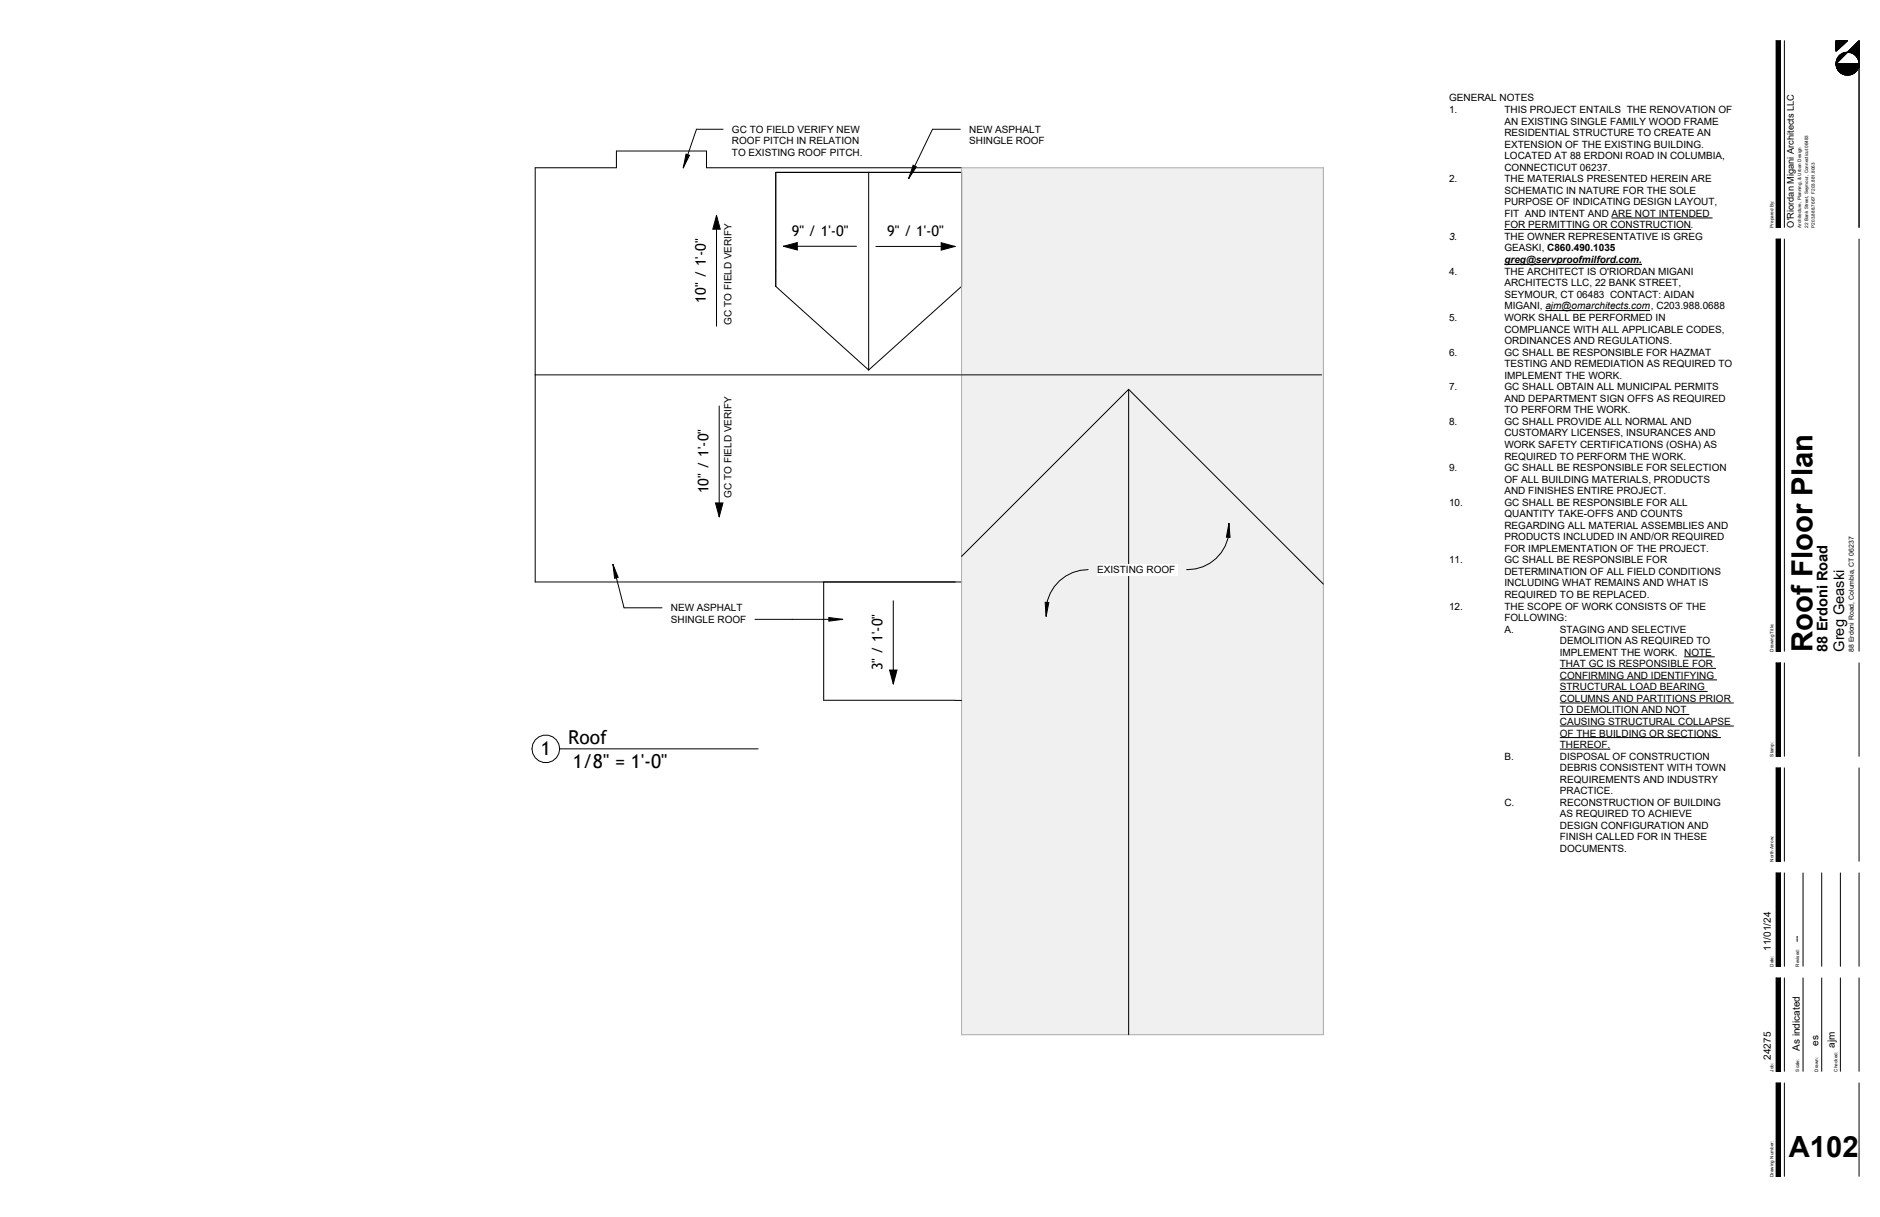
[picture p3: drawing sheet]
<svg xmlns="http://www.w3.org/2000/svg" width="432mm" height="279mm" viewBox="0 0 432 279" stroke-linecap="round" stroke-linejoin="round" font-family="sans-serif">
<defs><g id="words">
<g font-size="6.7">
<text x="416.3" y="149.7" transform="rotate(-90 416.3 149.7)">Roof Floor Plan</text>
<text x="410.8" y="265.6">A102</text>
</g>
<g font-size="4.4">
<text x="124.2" y="173.4">1</text>
<text x="130.5" y="170.9">Roof</text>
<text x="131.6" y="176.3">1/8&quot; = 1'-0&quot;</text>
</g>
<g font-size="3.4">
<text x="181.9" y="54.1">9&quot; / 1'-0&quot;</text>
<text x="203.8" y="54.2">9&quot; / 1'-0&quot;</text>
<text x="162.1" y="69.5" transform="rotate(-90 162.1 69.5)">10&quot; / 1'-0&quot;</text>
<text x="162.7" y="113.3" transform="rotate(-90 162.7 113.3)">10&quot; / 1'-0&quot;</text>
<text x="419.7" y="149.7" transform="rotate(-90 419.7 149.7)">88 Erdoni Road</text>
<text x="423.6" y="149.7" transform="rotate(-90 423.6 149.7)">Greg Geaski</text>
<text x="202.7" y="154" transform="rotate(-90 202.7 154)">3&quot; / 1'-0&quot;</text>
</g>
<g font-size="2.3">
<text x="332.8" y="23.3">GENERAL NOTES</text>
<text x="332.8" y="25.9">1.</text>
<text x="345.5" y="25.9">THIS PROJECT ENTAILS THE RENOVATION OF</text>
<text x="345.5" y="28.6">AN EXISTING SINGLE FAMILY WOOD FRAME</text>
<text x="168.1" y="30.5">GC TO FIELD VERIFY NEW</text>
<text x="168.1" y="33.1">ROOF PITCH IN RELATION</text>
<text x="168.1" y="35.8">TO EXISTING ROOF PITCH.</text>
<text x="222.6" y="30.5">NEW ASPHALT</text>
<text x="222.6" y="33.1">SHINGLE ROOF</text>
<text x="345.5" y="31.3">RESIDENTIAL STRUCTURE TO CREATE AN</text>
<text x="345.5" y="33.9">EXTENSION OF THE EXISTING BUILDING.</text>
<text x="332.8" y="41.9">2.</text>
<text x="345.5" y="36.6">LOCATED AT 88 ERDONI ROAD IN COLUMBIA,</text>
<text x="345.5" y="39.2">CONNECTICUT 06237.</text>
<text x="345.5" y="41.9">THE MATERIALS PRESENTED HEREIN ARE</text>
<text x="345.5" y="44.5">SCHEMATIC IN NATURE FOR THE SOLE</text>
<text x="345.5" y="47.2">PURPOSE OF INDICATING DESIGN LAYOUT,</text>
<text x="345.5" y="49.8">FIT AND INTENT AND ARE NOT INTENDED</text>
<text x="345.5" y="52.5">FOR PERMITTING OR CONSTRUCTION</text>
<text x="388.3" y="52.5">.</text>
<text x="332.8" y="55.1">3.</text>
<text x="345.5" y="55.1">THE OWNER REPRESENTATIVE IS GREG</text>
<text x="345.5" y="57.8">GEASKI,</text>
<text x="355.3" y="57.8">C860.490.1035</text>
<text x="332.8" y="63.1">4.</text>
<text x="345.5" y="60.5">greg@servproofmilford.com.</text>
<text x="345.5" y="63.1">THE ARCHITECT IS O'RIORDAN MIGANI</text>
<text x="345.5" y="65.8">ARCHITECTS LLC, 22 BANK STREET,</text>
<text x="345.5" y="68.4">SEYMOUR, CT 06483 CONTACT: AIDAN</text>
<text x="345.5" y="71.1">MIGANI,</text>
<text x="354.9" y="71.1">ajm@omarchitects.com</text>
<text x="379.2" y="71.1">, C203.988.0688</text>
<text x="168" y="74.6" transform="rotate(-90 168 74.6)">GC TO FIELD VERIFY</text>
<text x="332.8" y="73.7">5.</text>
<text x="345.5" y="73.7">WORK SHALL BE PERFORMED IN</text>
<text x="345.5" y="76.4">COMPLIANCE WITH ALL APPLICABLE CODES,</text>
<text x="332.8" y="81.7">6.</text>
<text x="345.5" y="79">ORDINANCES AND REGULATIONS.</text>
<text x="345.5" y="81.7">GC SHALL BE RESPONSIBLE FOR HAZMAT</text>
<text x="332.8" y="89.6">7.</text>
<text x="345.5" y="84.3">TESTING AND REMEDIATION AS REQUIRED TO</text>
<text x="345.5" y="87">IMPLEMENT THE WORK.</text>
<text x="345.5" y="89.6">GC SHALL OBTAIN ALL MUNICIPAL PERMITS</text>
<text x="345.5" y="92.3">AND DEPARTMENT SIGN OFFS AS REQUIRED</text>
<text x="345.5" y="94.9">TO PERFORM THE WORK.</text>
<text x="332.8" y="97.6">8.</text>
<text x="345.5" y="97.6">GC SHALL PROVIDE ALL NORMAL AND</text>
<text x="345.5" y="100.2">CUSTOMARY LICENSES, INSURANCES AND</text>
<text x="345.5" y="102.9">WORK SAFETY CERTIFICATIONS (OSHA) AS</text>
<text x="345.5" y="105.5">REQUIRED TO PERFORM THE WORK.</text>
<text x="332.8" y="108.2">9.</text>
<text x="345.5" y="108.2">GC SHALL BE RESPONSIBLE FOR SELECTION</text>
<text x="345.5" y="110.8">OF ALL BUILDING MATERIALS, PRODUCTS</text>
<text x="345.5" y="113.5">AND FINISHES ENTIRE PROJECT.</text>
<text x="168" y="114.3" transform="rotate(-90 168 114.3)">GC TO FIELD VERIFY</text>
<text x="332.8" y="116.1">10.</text>
<text x="345.5" y="116.1">GC SHALL BE RESPONSIBLE FOR ALL</text>
<text x="345.5" y="118.8">QUANTITY TAKE-OFFS AND COUNTS</text>
<text x="345.5" y="121.4">REGARDING ALL MATERIAL ASSEMBLIES AND</text>
<text x="345.5" y="124.1">PRODUCTS INCLUDED IN AND/OR REQUIRED</text>
<text x="252" y="131.6">EXISTING ROOF</text>
<text x="332.8" y="129.4">11.</text>
<text x="345.5" y="126.7">FOR IMPLEMENTATION OF THE PROJECT.</text>
<text x="345.5" y="129.4">GC SHALL BE RESPONSIBLE FOR</text>
<text x="345.5" y="132">DETERMINATION OF ALL FIELD CONDITIONS</text>
<text x="345.5" y="134.7">INCLUDING WHAT REMAINS AND WHAT IS</text>
<text x="345.5" y="137.3">REQUIRED TO BE REPLACED.</text>
<text x="154.1" y="140.4">NEW ASPHALT</text>
<text x="154.1" y="143">SHINGLE ROOF</text>
<text x="332.8" y="140">12.</text>
<text x="345.5" y="140">THE SCOPE OF WORK CONSISTS OF THE</text>
<text x="345.5" y="142.6">FOLLOWING:</text>
<text x="345.5" y="145.3">A.</text>
<text x="358.3" y="145.3">STAGING AND SELECTIVE</text>
<text x="358.3" y="147.9">DEMOLITION AS REQUIRED TO</text>
<text x="358.3" y="153.2">THAT GC IS RESPONSIBLE FOR</text>
<text x="358.3" y="155.9">CONFIRMING AND IDENTIFYING</text>
<text x="358.3" y="150.6">IMPLEMENT THE WORK.</text>
<text x="386.8" y="150.6">NOTE</text>
<text x="358.3" y="158.5">STRUCTURAL LOAD BEARING</text>
<text x="358.3" y="161.2">COLUMNS AND PARTITIONS PRIOR</text>
<text x="358.3" y="163.8">TO DEMOLITION AND NOT</text>
<text x="358.3" y="166.5">CAUSING STRUCTURAL COLLAPSE</text>
<text x="358.3" y="169.1">OF THE BUILDING OR SECTIONS</text>
<text x="358.3" y="171.8">THEREOF.</text>
<text x="345.5" y="174.4">B.</text>
<text x="358.3" y="174.4">DISPOSAL OF CONSTRUCTION</text>
<text x="358.3" y="177.1">DEBRIS CONSISTENT WITH TOWN</text>
<text x="358.3" y="179.7">REQUIREMENTS AND INDUSTRY</text>
<text x="345.5" y="185">C.</text>
<text x="358.3" y="182.4">PRACTICE.</text>
<text x="358.3" y="185">RECONSTRUCTION OF BUILDING</text>
<text x="358.3" y="187.7">AS REQUIRED TO ACHIEVE</text>
<text x="358.3" y="190.3">DESIGN CONFIGURATION AND</text>
<text x="358.3" y="193">FINISH CALLED FOR IN THESE</text>
<text x="358.3" y="195.6">DOCUMENTS.</text>
<text x="406.7" y="218.3" transform="rotate(-90 406.7 218.3)">11/01/24</text>
<text x="413.4" y="216.4" transform="rotate(-90 413.4 216.4)">--</text>
<text x="406.7" y="243.4" transform="rotate(-90 406.7 243.4)">24275</text>
<text x="413.4" y="241.3" transform="rotate(-90 413.4 241.3)">As indicated</text>
<text x="417.7" y="240.2" transform="rotate(-90 417.7 240.2)">es</text>
<text x="421.4" y="240.7" transform="rotate(-90 421.4 240.7)">ajm</text>
</g>
<text font-size="2.1" x="412" y="52.3" transform="rotate(-90 412 52.3)">O'Riordan Migani Architects LLC</text>
<text font-size="1.6" x="425.8" y="149.7" transform="rotate(-90 425.8 149.7)">88 Erdoni Road, Columbia, CT 06237</text>
<g font-size="1.1">
<text x="407.3" y="52.3" transform="rotate(-90 407.3 52.3)">Prepared By:</text>
<text x="413.7" y="52.3" transform="rotate(-90 413.7 52.3)">Architecture, Planning, &amp; Urban Design</text>
<text x="415.3" y="52.3" transform="rotate(-90 415.3 52.3)">22 Bank Street, Seymour, Connecticut 06483</text>
<text x="416.9" y="52.3" transform="rotate(-90 416.9 52.3)">P203.888.7667 F203.881.8063</text>
<text x="407.3" y="149.7" transform="rotate(-90 407.3 149.7)">Drawing Title:</text>
<text x="407.3" y="173.7" transform="rotate(-90 407.3 173.7)">Stamp:</text>
<text x="407.3" y="197.9" transform="rotate(-90 407.3 197.9)">North Arrow:</text>
<text x="407.3" y="222" transform="rotate(-90 407.3 222)">Date:</text>
<text x="413.2" y="222" transform="rotate(-90 413.2 222)">Revised:</text>
<text x="407.3" y="246.1" transform="rotate(-90 407.3 246.1)">Job:</text>
<text x="413.2" y="246.1" transform="rotate(-90 413.2 246.1)">Scale:</text>
<text x="417.6" y="246.1" transform="rotate(-90 417.6 246.1)">Drawn:</text>
<text x="422" y="246.1" transform="rotate(-90 422 246.1)">Checked:</text>
<text x="407.3" y="270.3" transform="rotate(-90 407.3 270.3)">Drawing Number:</text>
</g>
</g></defs>
<path d="M220.9 38.5h83.1v199.1h-83.1z" fill="#f0f0f0"/>
<path d="M178.2 39.6h42.7v26.2l-21.4 19.2-21.3-19.2zM199.5 39.6v45.4M220.9 38.5h-58.6v-3.8h-20.7v3.8h-18.7v95.2h98M122.9 86.1h180.7M259.2 89.4l-38.3 38.4M259.2 89.4l44.8 44.7M259.2 89.4v148.2M189.2 133.7v27.1l31.7 .1" fill="none" stroke="#000" stroke-width=".23"/>
<path d="M220.9 38.5h83.1v199.1h-83.1z" fill="none" stroke="#aaa" stroke-width=".23"/>
<path d="M158.8 54.5h4.3v15h-4.3z" fill="#fff"/>
<path d="M164.6 49.5l.8 3.1h-1.7z" fill="#000"/>
<path d="M164.6 49.5l.8 3.1h-1.7zM164.6 49.5v25.4" fill="none" stroke="#000" stroke-width=".23"/>
<path d="M159.4 98.3h4.3v15h-4.3z" fill="#fff"/>
<path d="M164.3 115.5h1.7l-.8 3.2z" fill="#000"/>
<path d="M165.2 93.2v25.5M164.3 115.5h1.7l-.8 3.2z" fill="none" stroke="#000" stroke-width=".23"/>
<path d="M181.9 50.8h13.1v4.2h-13.1z" fill="#fff"/>
<path d="M179.9 56.6l3.2-.9v1.7z" fill="#000"/>
<path d="M179.9 56.6l3.2-.9v1.7zM179.9 56.6h16.8" fill="none" stroke="#000" stroke-width=".23"/>
<path d="M203.8 50.8h13.2v4.3h-13.2z" fill="#fff"/>
<path d="M216.2 55.7l3.2 .9-3.2 .8z" fill="#000"/>
<path d="M201.2 56.6h18.2M216.2 55.7l3.2 .9-3.2 .8z" fill="none" stroke="#000" stroke-width=".23"/>
<path d="M199.4 140.8h4.3v13.2h-4.3z" fill="#fff"/>
<path d="M282.3 120.2l.2 3.2h-.8zM204.3 153.9h1.7l-.8 3.2zM240.1 138.3l.8 .1-.6 3.1z" fill="#000"/>
<path d="M205.2 138v19.1M240.1 138.3l.8 .1-.6 3.1zM249.9 130.8a9.7 9.7 0 0 0-9.6 10.7M282.3 120.2l.2 3.2h-.8zM282.3 120.2a9.5 9.5 0 0 1-9.7 10.6M204.3 153.9h1.7l-.8 3.2z" fill="none" stroke="#000" stroke-width=".23"/>
<path d="M252 129.5h18.5v2.6h-18.5z" fill="#fff"/>
<path d="M140.8 129.6l1.2 3-.8 .2zM140.8 129.6l2.5 10h8.7M173.4 142.2h20.1M190.4 141.8l3.1 .4-3.1 .5z" fill="none" stroke="#000" stroke-width=".23"/>
<path d="M140.8 129.6l1.2 3-.8 .2zM190.4 141.8l3.1 .4-3.1 .5z" fill="#000"/>
<g fill="#fff">
<path d="M154.1 138.3h17.3v2.6h-17.3z"/>
<path d="M154.1 140.9h17.3v2.7h-17.3z"/>
</g>
<path d="M209.7 37.9l.8 .4-1.8 2.7z" fill="#000"/>
<path d="M209.7 37.9l.8 .4-1.8 2.7zM220.6 29.7h-6.4l-5.5 11.3" fill="none" stroke="#000" stroke-width=".23"/>
<g fill="#fff">
<path d="M222.6 28.4h17.3v2.6h-17.3z"/>
<path d="M222.6 31h17.3v2.7h-17.3z"/>
<path d="M165.9 91.1h2.7v23.2h-2.7z"/>
<path d="M165.9 51.3h2.7v23.3h-2.7z"/>
</g>
<path d="M157.6 35.4l.8 .3-1.5 2.8z" fill="#000"/>
<path d="M157.6 35.4l.8 .3-1.5 2.8zM166.1 29.7h-6.1l-3.1 8.8" fill="none" stroke="#000" stroke-width=".23"/>
<g fill="#fff">
<path d="M168.1 28.4h30.2v2.6h-30.2z"/>
<path d="M168.1 31h29.8v2.7h-29.8z"/>
<path d="M168.1 33.7h29.9v2.6h-29.9z"/>
<path d="M332.8 23.8h12.7v15.9h-12.7z"/>
<path d="M332.8 39.7h12.7v13.3h-12.7z"/>
<path d="M332.8 53h12.7v8h-12.7z"/>
<path d="M332.8 61h12.7v10.6h-12.7z"/>
<path d="M332.8 71.6h12.7v8h-12.7z"/>
<path d="M332.8 79.6h12.7v7.9h-12.7z"/>
<path d="M332.8 87.5h12.7v8h-12.7z"/>
<path d="M332.8 95.5h12.7v10.6h-12.7z"/>
<path d="M332.8 106.1h12.7v7.9h-12.7z"/>
<path d="M332.8 114h12.7v13.3h-12.7z"/>
<path d="M332.8 127.3h12.7v10.6h-12.7z"/>
<path d="M332.8 137.9h12.7v5.3h-12.7z"/>
<path d="M345.5 143.2h12.8v29.1h-12.8z"/>
<path d="M345.5 172.3h12.8v10.6h-12.8z"/>
<path d="M345.5 182.9h12.8v13.3h-12.8z"/>
<path d="M332.8 21.2h19.5v2.6h-19.5z"/>
<path d="M345.5 23.8h52.3v2.7h-52.3z"/>
<path d="M345.5 26.5h50v2.6h-50z"/>
<path d="M345.5 29.1h48v2.7h-48z"/>
<path d="M345.5 31.8h46.3v2.6h-46.3z"/>
<path d="M345.5 34.4h51.3v2.7h-51.3z"/>
<path d="M345.5 37.1h24.3v2.6h-24.3z"/>
<path d="M345.5 39.7h48.1v2.7h-48.1z"/>
<path d="M345.5 42.4h44.6v2.6h-44.6z"/>
<path d="M345.5 45h49.4v2.7h-49.4z"/>
<path d="M345.5 47.7h24.6v2.6h-24.6z"/>
<path d="M370.1 47.7h23.2v2.6h-23.2z"/>
<path d="M345.5 50.3h42.8v2.7h-42.8z"/>
<path d="M388.3 50.3h1.3v2.7h-1.3z"/>
<path d="M345.5 53h46.4v2.6h-46.4z"/>
<path d="M345.5 55.6h9.8v2.8h-9.8z"/>
<path d="M355.3 55.6h16.9v2.8h-16.9z"/>
<path d="M345.5 58.4h31.6v2.6h-31.6z"/>
<path d="M345.5 61h44v2.7h-44z"/>
<path d="M345.5 63.7h41.2v2.6h-41.2z"/>
<path d="M345.5 66.3h44.3v2.7h-44.3z"/>
<path d="M345.5 69h9.4v2.6h-9.4z"/>
<path d="M354.9 69h24.3v2.6h-24.3z"/>
<path d="M379.2 69h16.9v2.6h-16.9z"/>
<path d="M345.5 71.6h37.9v2.7h-37.9z"/>
<path d="M345.5 74.3h51.3v2.6h-51.3z"/>
<path d="M345.5 76.9h38.5v2.7h-38.5z"/>
<path d="M345.5 79.6h48.1v2.6h-48.1z"/>
<path d="M345.5 82.2h52.3v2.7h-52.3z"/>
<path d="M345.5 84.9h27.3v2.6h-27.3z"/>
<path d="M345.5 87.5h49.7v2.7h-49.7z"/>
<path d="M345.5 90.2h51.4v2.6h-51.4z"/>
<path d="M345.5 92.8h29.9v2.7h-29.9z"/>
<path d="M345.5 95.5h43.6v2.6h-43.6z"/>
<path d="M345.5 98.1h49.1v2.7h-49.1z"/>
<path d="M345.5 100.8h49.7v2.6h-49.7z"/>
<path d="M345.5 103.4h42.6v2.7h-42.6z"/>
<path d="M345.5 106.1h51.6v2.6h-51.6z"/>
<path d="M345.5 108.7h47.7v2.7h-47.7z"/>
<path d="M345.5 111.4h37.7v2.6h-37.7z"/>
<path d="M345.5 114h42.7v2.7h-42.7z"/>
<path d="M345.5 116.7h41.6v2.6h-41.6z"/>
<path d="M345.5 119.3h51.9v2.7h-51.9z"/>
<path d="M345.5 122h51.1v2.6h-51.1z"/>
<path d="M345.5 124.6h47v2.7h-47z"/>
<path d="M345.5 127.3h38v2.6h-38z"/>
<path d="M345.5 129.9h50.2v2.7h-50.2z"/>
<path d="M345.5 132.6h47.8v2.6h-47.8z"/>
<path d="M345.5 135.2h33.3v2.7h-33.3z"/>
<path d="M345.5 137.9h47.2v2.6h-47.2z"/>
<path d="M345.5 140.5h14.6v2.7h-14.6z"/>
<path d="M358.3 143.2h29.6v2.6h-29.6z"/>
<path d="M358.3 145.8h35.1v2.7h-35.1z"/>
<path d="M358.3 148.5h28.5v2.6h-28.5z"/>
<path d="M386.8 148.5h7v2.6h-7z"/>
<path d="M358.3 151.1h35.7v2.7h-35.7z"/>
<path d="M358.3 153.8h35.9v2.6h-35.9z"/>
<path d="M358.3 156.4h33.8v2.7h-33.8z"/>
<path d="M358.3 159.1h39.5v2.6h-39.5z"/>
<path d="M358.3 161.7h29.6v2.7h-29.6z"/>
<path d="M358.3 164.4h39.5v2.6h-39.5z"/>
<path d="M358.3 167h36.9v2.7h-36.9z"/>
<path d="M358.3 169.7h11.6v2.6h-11.6z"/>
<path d="M358.3 172.3h34.9v2.7h-34.9z"/>
<path d="M358.3 175h39.1v2.6h-39.1z"/>
<path d="M358.3 177.6h36.9v2.7h-36.9z"/>
<path d="M358.3 180.3h12.2v2.6h-12.2z"/>
<path d="M358.3 182.9h37.5v2.7h-37.5z"/>
<path d="M358.3 185.6h30.9v2.6h-30.9z"/>
<path d="M358.3 188.2h34.7v2.7h-34.7z"/>
<path d="M358.3 190.9h34.3v2.6h-34.3z"/>
<path d="M358.3 193.5h15.4v2.7h-15.4z"/>
</g>
<g fill="none" stroke="#000" stroke-width=".23">
<path d="M407.9 9.3h1v42.9h-1zM409.8 9.3v42.9M421.7 14.6a2.65 2.65 0 0 0 2.6 2.7 2.65 2.65 0 0 0 2.7-2.7M421.7 14.6l5.3-5.3v42.9M421.7 14.6h5.3M421.7 9.4h2.6l-2.6 2.4v-2.3h2.5M421.7 10.9h1M421.7 9.6h2.4M421.7 9.3h2.6M421.7 14.7h5.3M421.7 14.8h5.3M421.7 14.9h5.3"/>
<path d="M421.7 15h5.3M421.7 15.1h5.3M421.8 15.2h5.2M421.8 15.3h5.2M421.8 15.4h5.2M421.8 15.5h5.2M421.9 15.6h4.9M421.9 15.7h4.9M421.9 14.4h-.2M421.9 11.6h-.2M421.9 15.8h4.8M422 15.8h4.7"/>
<path d="M422 14.4h-.3M422 11.5l-.3 .1M422 15.9h4.7M422 14.3h-.3M422 15.9h4.6M422.1 11.5h-.4M422.1 16h4.5M422.1 13.3h1M422.1 14.2l-.4 .1M422.1 16.1h4.5M422.1 11.4h-.4M422.2 16.1h4.3"/>
<path d="M422.2 14.2h-.5M422.2 11.4h-.5M422.2 16.2h4.3M422.2 14.1h-.5M422.2 11.3h-.5M422.3 14.1h-.5M422.3 16.3h4.1M422.3 11.2l-.6 .1M422.3 16.4h4.1M422.3 14h-.5M422.4 11.2h-.7M422.4 16.4h3.9"/>
<path d="M422.4 13.9l-.6 .1M422.4 16.5h3.8M422.4 11.1h-.7M422.4 13.9h-.6M422.5 16.5h3.7M422.5 11.1h-.8M422.5 13.8l-.7 .1M422.6 16.6h3.5M422.6 11h-.9M422.6 13.8h-.8M422.6 13.7h-.7M422.6 10.9l-.9 .1"/>
<path d="M422.7 13.6l-.8 .1M422.7 10.9h-1M422.7 16.7h3.3M422.7 13.6h-.8M422.8 16.8h3.1M422.8 10.8h-1.1M422.8 13.5l-.9 .1M422.8 10.7l-1.1 .1M422.9 16.8h2.9M422.9 13.5h-.9M422.9 10.7h-1.2M422.9 13.4h-.9"/>
<path d="M422.9 16.9h2.8M423 10.6h-1.3M423 13.4h-1M423 16.9h2.7M423 13.3h-1M423.1 17h2.5M423.1 10.5h-1.4M423.1 13.2h-1M423.2 10.4l-1.5 .1M423.2 13.1l-1.1 .1M423.2 17h2.3M423.2 10.4h-1.5"/>
<path d="M423.2 13.1h-1M423.3 10.3l-1.6 .1M423.3 13l-1.1 .1M423.3 17.1h2M423.4 10.3h-1.7M423.4 13h-1.1M423.4 10.2h-1.7M423.4 12.9h-1.1M423.5 10.1l-1.8 .1M423.5 12.9h-1.1M423.5 17.1h1.7M423.5 12.8h-1.1"/>
<path d="M423.5 10.1h-1.8M423.6 12.7l-1.1 .1M423.6 10l-1.9 .1M423.7 12.7h-1.2M423.7 10h-2M423.7 17.2h1.3M423.7 12.6h-1.1M423.7 9.9h-2M423.7 12.1h.6M423.8 12.6h-1.1M423.8 9.9h-2.1M423.8 12.5h-1.1"/>
<path d="M423.9 9.8h-2.2M423.9 12.4l-1.1 .1M423.9 9.7l-2.2 .1M423.9 12.4h-1M424 9.7h-2.3M424 12.3l-1 .1M424 9.6h-2.3M424.1 12.3h-1M424.1 12.2h-.9M424.1 9.5l-2.4 .1M424.2 12.1l-.8 .1M424.2 12.1h-.7"/>
<path d="M424.3 9.4h-2.6M424.3 12h-.4M424.3 12a2.65 2.65 0 0 0-2.6 2.6M424.3 12a2.65 2.65 0 0 1 2.7 2.6M424.4 11.9h2.6M424.5 11.9h2.5M424.5 11.8h2.5M424.6 11.7h2.4M424.6 12h2.4M424.7 11.7h2.3M424.7 11.6h2.3M424.8 11.6h2.2"/>
<path d="M424.8 11.5h2.2M424.9 11.4h2.1M425 12.1h2M425 11.3h2M425.1 12.1h1.9M425.1 11.3h1.9M425.1 11.2h1.9M425.2 11.1h1.8M425.2 12.1h1.8M425.3 11h1.7M425.4 11h1.6M425.4 12.2h1.6"/>
<path d="M425.4 10.9h1.6M425.5 10.9h1.5M425.5 10.8h1.5M425.5 12.3h1.5M425.6 10.8h1.4M425.6 10.7h1.4M425.6 12.3h1.4M425.7 10.6h1.3M425.7 12.4h1.3M425.8 10.5h1.2M425.8 12.4h1.2M425.9 10.5h1.1"/>
<path d="M425.9 12.5h1.1M425.9 10.4h1.1M426 10.4h1M426 12.6h1M426 10.3h1M426.1 12.6h.9M426.1 10.2h.9M426.1 12.7h.9M426.2 10.2h.8M426.2 12.7h.8M426.2 10.1h.8M426.2 12.8h.8"/>
<path d="M426.3 10.1h.7M426.3 12.9h.7M426.3 10h.7M426.4 12.9h.6M426.4 9.9h.6M426.4 13h.6M426.5 13.1h.5M426.5 9.8h.5M426.6 9.8h.4M426.6 13.2h.4M426.6 13.3h.4M426.6 9.7h.4"/>
<path d="M426.7 13.4h.3M426.7 9.6h.3M426.7 13.5h.3M426.8 9.6h.2M426.8 13.6h.2M426.8 13.7h.2M345.5 52.7h42.9M370.1 50.1h23.2M407.9 54.9h1v94.6h-1zM409.8 54.9v94.6M427 54.9v94.6M354.9 71.3h24.1"/>
<path d="M358.3 153.5h35.8M358.3 156.1h36.1M358.3 158.8h33.9M386.8 150.8h7M407.9 152.2h1v21.5h-1zM409.8 152.2v21.5M427 152.2v21.5M358.3 161.4h39.9M358.3 164.1h29.7M358.3 166.7h39.9M358.3 169.4h37M358.3 172h11.6"/>
<path d="M407.9 176.3h1v21.5h-1zM409.8 176.3v21.5M427 176.3v21.5M407.9 200.5h1v21.4h-1zM409.8 200.5v21.4M414.1 200.5v21.4M418.4 200.5v21.4M422.7 200.5v21.4M427 200.5v21.4M407.9 224.6h1v21.4h-1zM409.8 224.6v21.4M414.1 224.6v21.4"/>
<path d="M418.4 224.6v21.4M422.7 224.6v21.4M427 224.6v21.4M407.9 248.7h1v21.4h-1zM409.8 248.7v21.4M427 248.7v21.4"/>
</g>
<path d="M345.5 60.7h31.6" fill="none" stroke="#000" stroke-width=".27"/>
<path d="M407.9 9.3h1v42.9h-1zM407.9 54.9h1v94.6h-1zM407.9 152.2h1v21.5h-1zM407.9 176.3h1v21.5h-1zM407.9 200.5h1v21.4h-1zM407.9 224.6h1v21.4h-1zM407.9 248.7h1v21.4h-1z" fill="#000"/>
<g fill="#fff">
<path d="M406.3 262.3h1.2v8h-1.2z"/>
<path d="M406.3 244.1h1.2v2h-1.2z"/>
<path d="M412.2 243.2h1.2v2.9h-1.2z"/>
<path d="M416.6 242.8h1.2v3.3h-1.2z"/>
<path d="M421.1 241.6h1.1v4.5h-1.1z"/>
<path d="M406.3 219.5h1.2v2.5h-1.2z"/>
<path d="M412.2 218h1.2v4h-1.2z"/>
<path d="M406.3 192.2h1.2v5.7h-1.2z"/>
<path d="M406.3 170.4h1.2v3.3h-1.2z"/>
<path d="M406.3 143.4h1.2v6.3h-1.2z"/>
<path d="M406.3 46.2h1.2v6.1h-1.2z"/>
<path d="M410.1 21.8h2.4v30.5h-2.4z"/>
<path d="M414.3 31.5h1.2v20.8h-1.2z"/>
<path d="M412.7 34.4h1.2v17.9h-1.2z"/>
<path d="M415.9 37.4h1.1v14.9h-1.1z"/>
<path d="M411.3 229h2.6v12.3h-2.6z"/>
<path d="M410.8 259.4h15.7v7.7h-15.7z"/>
<path d="M404.6 209.5h2.7v8.8h-2.7z"/>
<path d="M411.3 214.8h2.6v1.6h-2.6z"/>
<path d="M410.1 99.8h7.7v49.9h-7.7z"/>
<path d="M420.5 130.8h3.8v18.9h-3.8z"/>
<path d="M416.6 125.1h3.9v24.6h-3.9z"/>
<path d="M419.3 236.9h2.7v3.8h-2.7z"/>
</g>
<g fill="none" stroke="#000" stroke-width=".23">
<path d="M128.5 172h45.6"/>
<circle cx="125.4" cy="172" r="3.2"/>
</g>
<path d="M415.6 237.8h2.6v2.4h-2.6z" fill="#fff"/>
<use href="#words"/>
</svg>
